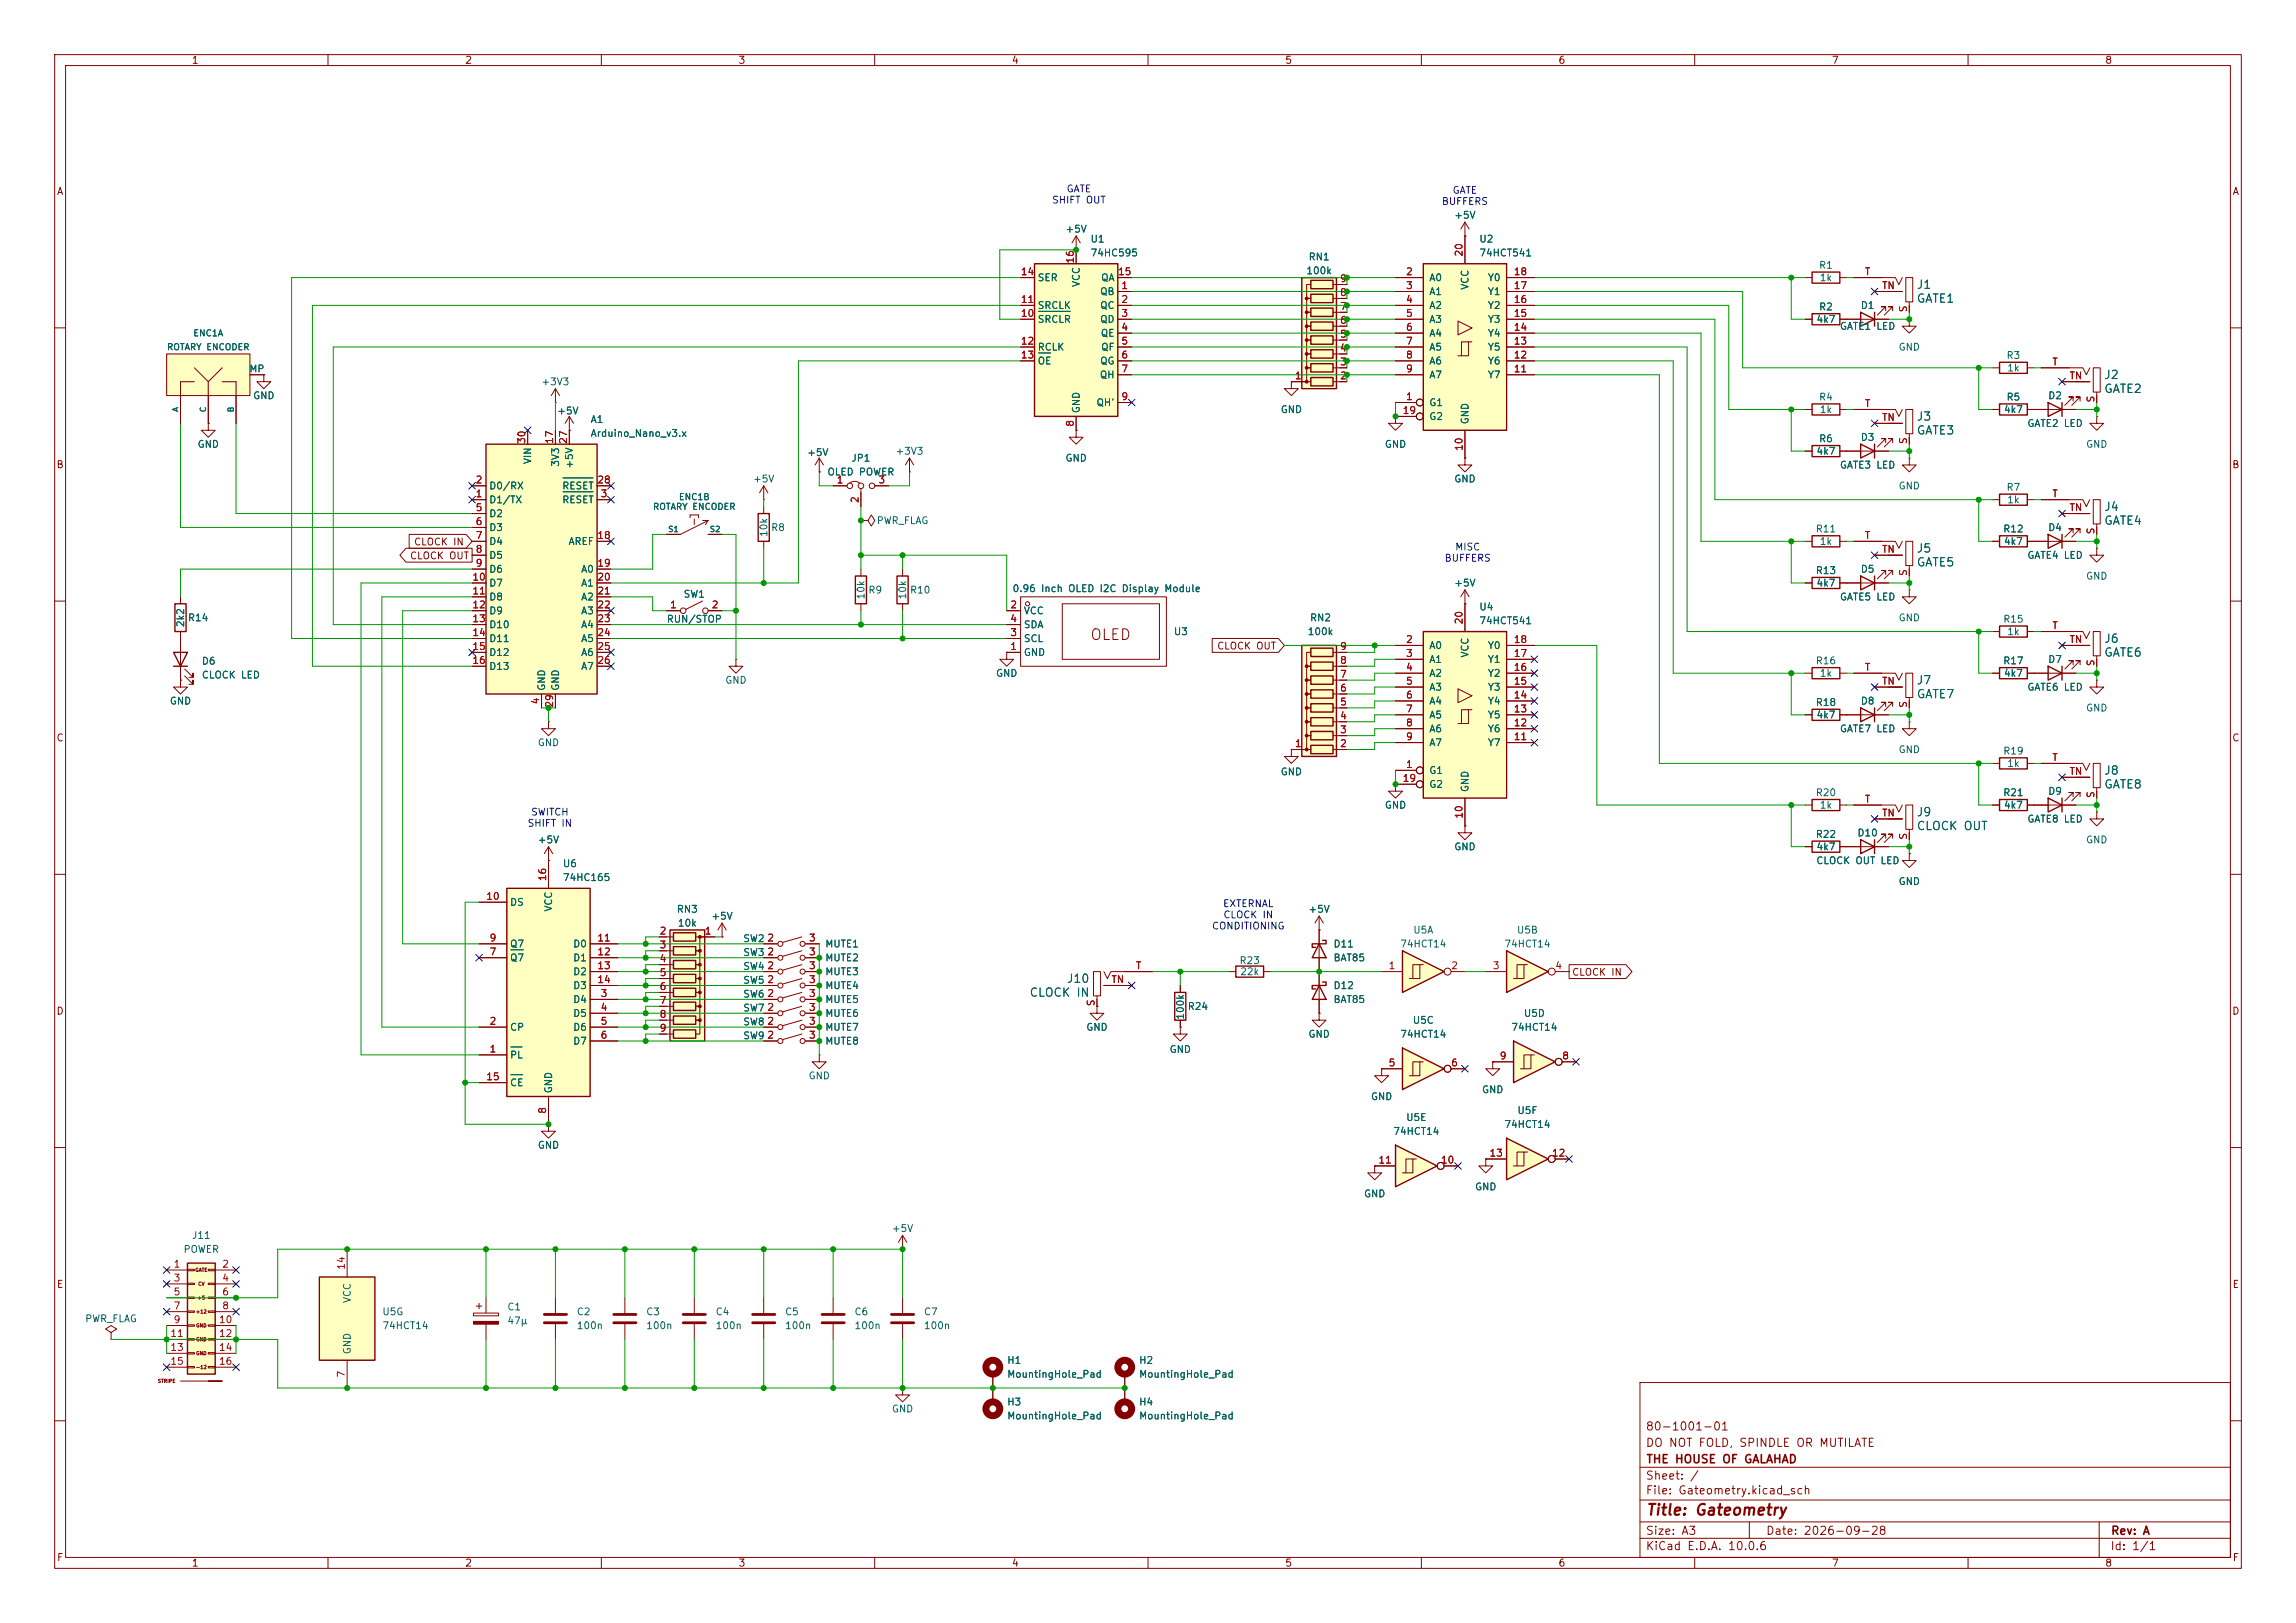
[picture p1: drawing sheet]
<svg xmlns="http://www.w3.org/2000/svg" width="420mm" height="297mm" viewBox="0 0 420 297" stroke-linecap="round" stroke-linejoin="round" font-family="sans-serif">
<defs><g id="words">
<g font-size="2" fill="#840000">
<text x="199.3" y="117.6">OLED</text>
<text x="301" y="277.8">Title: Gateometry</text>
</g>
<g font-size="1.5" fill="#006464">
<text x="350.5" y="53.2">J1</text>
<text x="350.5" y="55.8">GATE1</text>
<text x="384.8" y="69.7">J2</text>
<text x="350.5" y="77.4">J3</text>
<text x="384.8" y="72.3">GATE2</text>
<text x="350.5" y="79.9">GATE3</text>
<text x="384.8" y="93.9">J4</text>
<text x="350.5" y="101.5">J5</text>
<text x="384.8" y="96.4">GATE4</text>
<text x="350.5" y="104">GATE5</text>
<text x="384.8" y="118">J6</text>
<text x="350.5" y="125.6">J7</text>
<text x="384.8" y="120.5">GATE6</text>
<text x="350.5" y="128.2">GATE7</text>
<text x="384.8" y="142.1">J8</text>
<text x="350.5" y="149.7">J9</text>
<text x="384.8" y="144.7">GATE8</text>
<text x="350.5" y="152.3">CLOCK OUT</text>
<text x="188.2" y="182.8">CLOCK IN</text>
<text x="195" y="180.2">J10</text>
</g>
<g font-size="1.5" fill="#840000">
<text x="300.9" y="262.1">80-1001-01</text>
<text x="300.9" y="265.1">DO NOT FOLD, SPINDLE OR MUTILATE</text>
<text x="301" y="268.1">THE HOUSE OF GALAHAD</text>
<text x="300.9" y="273.8">File: Gateometry.kicad_sch</text>
<text x="300.9" y="271.1">Sheet: /</text>
<text x="300.9" y="281.2">Size: A3</text>
<text x="322.9" y="281.2">Date: 2026-09-28</text>
<text x="386" y="281.2">Rev: A</text>
<text x="300.9" y="284">KiCad E.D.A. 10.0.6</text>
<text x="385.9" y="284">Id: 1/1</text>
</g>
<g font-size="1.3" fill="#840000">
<text x="35" y="12">1</text>
<text x="85" y="12">2</text>
<text x="135" y="12">3</text>
<text x="185" y="12">4</text>
<text x="235" y="12">5</text>
<text x="285" y="12">6</text>
<text x="335" y="12">7</text>
<text x="385" y="12">8</text>
<text x="10.3" y="36">A</text>
<text x="408.3" y="36">A</text>
<text x="10.2" y="86">B</text>
<text x="408.2" y="86">B</text>
<text x="75.6" y="100.1">CLOCK IN</text>
<text x="74.9" y="102.7">CLOCK OUT</text>
<text x="222.5" y="119.2">CLOCK OUT</text>
<text x="10.2" y="136">C</text>
<text x="408.2" y="136">C</text>
<text x="287.5" y="178.9">CLOCK IN</text>
<text x="10.2" y="186">D</text>
<text x="408.2" y="186">D</text>
<text x="10.3" y="236">E</text>
<text x="408.3" y="236">E</text>
<text x="10.3" y="286">F</text>
<text x="35" y="287">1</text>
<text x="85" y="287">2</text>
<text x="135" y="287">3</text>
<text x="185" y="287">4</text>
<text x="235" y="287">5</text>
<text x="285" y="287">6</text>
<text x="335" y="287">7</text>
<text x="385" y="287">8</text>
<text x="408.3" y="286">F</text>
</g>
<g font-size="1.3" fill="#0000c2">
<text x="195" y="35.5">GATE</text>
<text x="265.6" y="35.8">GATE</text>
<text x="192.3" y="37.5">SHIFT OUT</text>
<text x="263.6" y="37.8">BUFFERS</text>
<text x="266.1" y="101">MISC</text>
<text x="264.1" y="103.1">BUFFERS</text>
<text x="97" y="149.6">SWITCH</text>
<text x="96.4" y="151.6">SHIFT IN</text>
<text x="223.6" y="166.3">EXTERNAL</text>
<text x="221.6" y="170.4">CONDITIONING</text>
<text x="223.7" y="168.4">CLOCK IN</text>
</g>
<g font-size="1.3" fill="#006464">
<text x="265.9" y="40.3">+5V</text>
<text x="194.8" y="42.9">+5V</text>
<text x="199.4" y="44.7">U1</text>
<text x="199.4" y="47.2">74HC595</text>
<text x="239.3" y="48">RN1</text>
<text x="270.5" y="44.7">U2</text>
<text x="270.5" y="47.2">74HCT541</text>
<text x="189.7" y="51.8">SER</text>
<text x="197.8" y="52.6" transform="rotate(-90 197.8 52.6)">VCC</text>
<text x="201.3" y="51.8">QA</text>
<text x="238.8" y="50.5">100k</text>
<text x="261.3" y="51.8">A0</text>
<text x="268.9" y="53.1" transform="rotate(-90 268.9 53.1)">VCC</text>
<text x="272" y="51.8">Y0</text>
<text x="332.6" y="49.5">R1</text>
<text x="332.8" y="51.8">1k</text>
<text x="189.7" y="59.4">SRCLR</text>
<text x="189.7" y="56.8">SRCLK</text>
<text x="201.1" y="54.3">QB</text>
<text x="201.1" y="56.8">QC</text>
<text x="201.1" y="59.4">QD</text>
<text x="261.3" y="54.3">A1</text>
<text x="261.3" y="56.8">A2</text>
<text x="261.3" y="59.4">A3</text>
<text x="272" y="59.4">Y3</text>
<text x="272" y="56.8">Y2</text>
<text x="272" y="54.3">Y1</text>
<text x="332.2" y="59.4">4k7</text>
<text x="332.6" y="57.1">R2</text>
<text x="340.3" y="56.8">D1</text>
<text x="189.7" y="64.5">RCLK</text>
<text x="201.3" y="61.9">QE</text>
<text x="201.3" y="64.5">QF</text>
<text x="261.3" y="61.9">A4</text>
<text x="261.3" y="64.5">A5</text>
<text x="272" y="64.5">Y5</text>
<text x="272" y="61.9">Y4</text>
<text x="336.5" y="60.7">GATE1 LED</text>
<text x="347.2" y="64.5">GND</text>
<text x="366.9" y="66">R3</text>
<text x="45.5" y="68.4">MP</text>
<text x="98.9" y="70.8">+3V3</text>
<text x="189.7" y="67">OE</text>
<text x="201.1" y="69.5">QH</text>
<text x="201.1" y="67">QG</text>
<text x="261.3" y="67">A6</text>
<text x="261.3" y="69.5">A7</text>
<text x="272" y="69.5">Y7</text>
<text x="272" y="67">Y6</text>
<text x="367.1" y="68.3">1k</text>
<text x="46.2" y="73.4">GND</text>
<text x="101.8" y="76.1">+5V</text>
<text x="107.9" y="77.7">A1</text>
<text x="197.8" y="75.7" transform="rotate(-90 197.8 75.7)">GND</text>
<text x="200.5" y="74.6">QH'</text>
<text x="234.2" y="75.9">GND</text>
<text x="261.3" y="74.6">G1</text>
<text x="261.3" y="77.2">G2</text>
<text x="268.9" y="77.8" transform="rotate(-90 268.9 77.8)">GND</text>
<text x="332.6" y="73.6">R4</text>
<text x="332.8" y="75.9">1k</text>
<text x="366.4" y="75.9">4k7</text>
<text x="366.9" y="73.6">R5</text>
<text x="374.6" y="73.4">D2</text>
<text x="36" y="82.2">GND</text>
<text x="107.9" y="80.2">Arduino_Nano_v3.x</text>
<text x="147.5" y="83.8">+5V</text>
<text x="163.7" y="83.5">+3V3</text>
<text x="253.2" y="82.2">GND</text>
<text x="332.2" y="83.5">4k7</text>
<text x="332.6" y="81.2">R6</text>
<text x="340.3" y="81">D3</text>
<text x="370.7" y="78.4">GATE2 LED</text>
<text x="381.5" y="82.2">GND</text>
<text x="89.4" y="89.9">D0/RX</text>
<text x="97.5" y="85" transform="rotate(-90 97.5 85)">VIN</text>
<text x="102.6" y="85.5" transform="rotate(-90 102.6 85.5)">3V3</text>
<text x="102.7" y="89.9">RESET</text>
<text x="105.1" y="85.9" transform="rotate(-90 105.1 85.9)">+5V</text>
<text x="137.6" y="88.6">+5V</text>
<text x="151.2" y="87.3">OLED POWER</text>
<text x="155.6" y="84.8">JP1</text>
<text x="194.8" y="84.8">GND</text>
<text x="265.9" y="88.6">GND</text>
<text x="336.5" y="86.1">GATE3 LED</text>
<text x="347.2" y="89.9">GND</text>
<text x="89.4" y="92.4">D1/TX</text>
<text x="89.4" y="94.9">D2</text>
<text x="102.7" y="92.4">RESET</text>
<text x="366.9" y="90.1">R7</text>
<text x="367.1" y="92.4">1k</text>
<text x="89.4" y="97.5">D3</text>
<text x="89.4" y="100">D4</text>
<text x="103.9" y="100">AREF</text>
<text x="140.7" y="98.4" transform="rotate(-90 140.7 98.4)">10k</text>
<text x="141" y="97.5">R8</text>
<text x="160.3" y="96.2">PWR_FLAG</text>
<text x="332" y="97.7">R11</text>
<text x="332.8" y="100">1k</text>
<text x="366.3" y="97.7">R12</text>
<text x="366.4" y="100">4k7</text>
<text x="374.6" y="97.5">D4</text>
<text x="89.4" y="102.6">D5</text>
<text x="89.4" y="105.1">D6</text>
<text x="89.4" y="107.6">D7</text>
<text x="106.2" y="105.1">A0</text>
<text x="106.2" y="107.6">A1</text>
<text x="265.9" y="107.6">+5V</text>
<text x="332" y="105.4">R13</text>
<text x="332.2" y="107.6">4k7</text>
<text x="340.3" y="105.1">D5</text>
<text x="370.7" y="102.6">GATE4 LED</text>
<text x="381.5" y="106.4">GND</text>
<text x="34.3" y="114">R14</text>
<text x="89.4" y="110.2">D8</text>
<text x="89.4" y="112.7">D9</text>
<text x="106.2" y="110.2">A2</text>
<text x="106.2" y="112.7">A3</text>
<text x="124.9" y="109.7">SW1</text>
<text x="158.4" y="109.8" transform="rotate(-90 158.4 109.8)">10k</text>
<text x="158.7" y="108.9">R9</text>
<text x="166.1" y="109.8" transform="rotate(-90 166.1 109.8)">10k</text>
<text x="166.4" y="108.9">R10</text>
<text x="185.1" y="108.7">0.96 Inch OLED I2C Display Module</text>
<text x="187.2" y="112.7">VCC</text>
<text x="239.5" y="114">RN2</text>
<text x="270.5" y="112">U4</text>
<text x="336.5" y="110.2">GATE5 LED</text>
<text x="347.2" y="114">GND</text>
<text x="34" y="114.9" transform="rotate(-90 34 114.9)">2k2</text>
<text x="89.4" y="115.3">D10</text>
<text x="89.4" y="117.8">D11</text>
<text x="106.2" y="115.3">A4</text>
<text x="106.2" y="117.8">A5</text>
<text x="121.9" y="114.2">RUN/STOP</text>
<text x="187.2" y="117.8">SCL</text>
<text x="187.2" y="115.3">SDA</text>
<text x="214.6" y="116.5">U3</text>
<text x="239.1" y="116.5">100k</text>
<text x="261.3" y="119.1">A0</text>
<text x="270.5" y="114.5">74HCT541</text>
<text x="272" y="119.1">Y0</text>
<text x="366.3" y="114.2">R15</text>
<text x="367.1" y="116.5">1k</text>
<text x="36.8" y="121.9">D6</text>
<text x="36.8" y="124.5">CLOCK LED</text>
<text x="89.4" y="120.3">D12</text>
<text x="89.4" y="122.9">D13</text>
<text x="106.2" y="120.3">A6</text>
<text x="106.2" y="122.9">A7</text>
<text x="132.6" y="125.4">GND</text>
<text x="182.1" y="124.2">GND</text>
<text x="187.2" y="120.3">GND</text>
<text x="261.3" y="121.6">A1</text>
<text x="261.3" y="124.2">A2</text>
<text x="268.9" y="120.4" transform="rotate(-90 268.9 120.4)">VCC</text>
<text x="272" y="124.2">Y2</text>
<text x="272" y="121.6">Y1</text>
<text x="332" y="121.9">R16</text>
<text x="332.8" y="124.2">1k</text>
<text x="366.3" y="121.9">R17</text>
<text x="366.4" y="124.2">4k7</text>
<text x="374.6" y="121.6">D7</text>
<text x="31" y="129.2">GND</text>
<text x="100" y="126.5" transform="rotate(-90 100 126.5)">GND</text>
<text x="102.6" y="126.5" transform="rotate(-90 102.6 126.5)">GND</text>
<text x="261.3" y="126.7">A3</text>
<text x="261.3" y="129.2">A4</text>
<text x="261.3" y="131.8">A5</text>
<text x="272" y="131.8">Y5</text>
<text x="272" y="129.2">Y4</text>
<text x="272" y="126.7">Y3</text>
<text x="332" y="129.5">R18</text>
<text x="332.2" y="131.8">4k7</text>
<text x="340.3" y="129.2">D8</text>
<text x="370.7" y="126.7">GATE6 LED</text>
<text x="381.5" y="130.5">GND</text>
<text x="98.3" y="136.9">GND</text>
<text x="261.3" y="134.3">A6</text>
<text x="261.3" y="136.9">A7</text>
<text x="272" y="136.9">Y7</text>
<text x="272" y="134.3">Y6</text>
<text x="336.5" y="134.3">GATE7 LED</text>
<text x="234.2" y="142.2">GND</text>
<text x="261.3" y="141.9">G1</text>
<text x="347.2" y="138.1">GND</text>
<text x="366.3" y="138.4">R19</text>
<text x="367.1" y="140.7">1k</text>
<text x="253.2" y="148.3">GND</text>
<text x="261.3" y="144.5">G2</text>
<text x="268.9" y="145.1" transform="rotate(-90 268.9 145.1)">GND</text>
<text x="332" y="146">R20</text>
<text x="332.8" y="148.3">1k</text>
<text x="366.3" y="146">R21</text>
<text x="366.4" y="148.3">4k7</text>
<text x="374.6" y="145.7">D9</text>
<text x="98.3" y="154.6">+5V</text>
<text x="265.9" y="155.9">GND</text>
<text x="332" y="153.6">R22</text>
<text x="332.2" y="155.9">4k7</text>
<text x="339.7" y="153.4">D10</text>
<text x="370.7" y="150.8">GATE8 LED</text>
<text x="381.5" y="154.6">GND</text>
<text x="102.9" y="159">U6</text>
<text x="102.9" y="161.5">74HC165</text>
<text x="332.1" y="158.4">CLOCK OUT LED</text>
<text x="93.2" y="166.1">DS</text>
<text x="101.3" y="166.9" transform="rotate(-90 101.3 166.9)">VCC</text>
<text x="123.7" y="167.3">RN3</text>
<text x="239.2" y="167.3">+5V</text>
<text x="347.2" y="162.3">GND</text>
<text x="93.2" y="173.7">Q7</text>
<text x="104.7" y="173.7">D0</text>
<text x="123.9" y="169.9">10k</text>
<text x="130" y="168.6">+5V</text>
<text x="135.8" y="172.7">SW2</text>
<text x="150.9" y="173.7">MUTE1</text>
<text x="243.8" y="173.7">D11</text>
<text x="256" y="173.7">74HCT14</text>
<text x="258.4" y="171.1">U5A</text>
<text x="275.1" y="173.7">74HCT14</text>
<text x="277.4" y="171.1">U5B</text>
<text x="93.2" y="176.2">Q7</text>
<text x="104.7" y="176.2">D1</text>
<text x="104.7" y="178.8">D2</text>
<text x="135.8" y="175.2">SW3</text>
<text x="135.8" y="177.8">SW4</text>
<text x="150.9" y="176.2">MUTE2</text>
<text x="150.9" y="178.8">MUTE3</text>
<text x="226.6" y="176.7">R23</text>
<text x="226.7" y="178.8">22k</text>
<text x="243.8" y="176.2">BAT85</text>
<text x="104.7" y="183.8">D4</text>
<text x="104.7" y="181.3">D3</text>
<text x="135.8" y="182.9">SW6</text>
<text x="135.8" y="180.3">SW5</text>
<text x="135.8" y="185.4">SW7</text>
<text x="150.9" y="183.8">MUTE5</text>
<text x="150.9" y="181.3">MUTE4</text>
<text x="217.2" y="185.1">R24</text>
<text x="243.8" y="181.3">D12</text>
<text x="243.8" y="183.8">BAT85</text>
<text x="93.2" y="188.9">CP</text>
<text x="104.7" y="186.4">D5</text>
<text x="104.7" y="188.9">D6</text>
<text x="104.7" y="191.5">D7</text>
<text x="135.8" y="190.5">SW9</text>
<text x="135.8" y="187.9">SW8</text>
<text x="150.9" y="191.5">MUTE8</text>
<text x="150.9" y="186.4">MUTE6</text>
<text x="150.9" y="188.9">MUTE7</text>
<text x="198.6" y="188.9">GND</text>
<text x="216.9" y="186.7" transform="rotate(-90 216.9 186.7)">100k</text>
<text x="239.2" y="190.2">GND</text>
<text x="256" y="190.2">74HCT14</text>
<text x="258.3" y="187.7">U5C</text>
<text x="276.3" y="188.9">74HCT14</text>
<text x="278.6" y="186.4">U5D</text>
<text x="93.2" y="194">PL</text>
<text x="147.8" y="197.8">GND</text>
<text x="213.8" y="193">GND</text>
<text x="93.2" y="199.1">CE</text>
<text x="101.3" y="200.2" transform="rotate(-90 101.3 200.2)">GND</text>
<text x="250.7" y="201.6">GND</text>
<text x="271" y="200.4">GND</text>
<text x="254.7" y="208">74HCT14</text>
<text x="257.1" y="205.4">U5E</text>
<text x="275.1" y="206.7">74HCT14</text>
<text x="277.5" y="204.2">U5F</text>
<text x="98.3" y="210.5">GND</text>
<text x="249.4" y="219.4">GND</text>
<text x="269.7" y="218.1">GND</text>
<text x="35" y="227">J11</text>
<text x="163" y="225.8">+5V</text>
<text x="33.5" y="229.6">POWER</text>
<text x="64.5" y="238.6" transform="rotate(-90 64.5 238.6)">VCC</text>
<text x="15.5" y="242.3">PWR_FLAG</text>
<text x="69.8" y="241">U5G</text>
<text x="69.8" y="243.5">74HCT14</text>
<text x="92.7" y="240.1">C1</text>
<text x="92.7" y="242.6">47µ</text>
<text x="105.4" y="241">C2</text>
<text x="105.4" y="243.5">100n</text>
<text x="118.1" y="241">C3</text>
<text x="118.1" y="243.5">100n</text>
<text x="130.8" y="241">C4</text>
<text x="130.8" y="243.5">100n</text>
<text x="143.5" y="241">C5</text>
<text x="143.5" y="243.5">100n</text>
<text x="156.2" y="241">C6</text>
<text x="156.2" y="243.5">100n</text>
<text x="168.9" y="241">C7</text>
<text x="168.9" y="243.5">100n</text>
<text x="64.5" y="247.9" transform="rotate(-90 64.5 247.9)">GND</text>
<text x="184.1" y="249.9">H1</text>
<text x="208.3" y="249.9">H2</text>
<text x="184.1" y="257.5">H3</text>
<text x="184.1" y="252.4">MountingHole_Pad</text>
<text x="208.3" y="252.4">MountingHole_Pad</text>
<text x="208.3" y="257.5">H4</text>
<text x="163" y="258.8">GND</text>
<text x="184.1" y="260">MountingHole_Pad</text>
<text x="208.3" y="260">MountingHole_Pad</text>
</g>
<g font-size="1.3" fill="#a90000">
<text x="267.8" y="47.1" transform="rotate(-90 267.8 47.1)">20</text>
<text x="186.6" y="50.7">14</text>
<text x="196.7" y="48.3" transform="rotate(-90 196.7 48.3)">16</text>
<text x="204.4" y="50.7">15</text>
<text x="205" y="53.2">1</text>
<text x="245" y="51.9">9</text>
<text x="257.1" y="50.7">2</text>
<text x="257.1" y="53.2">3</text>
<text x="276.8" y="53.2">17</text>
<text x="276.8" y="50.7">18</text>
<text x="341" y="50.7">T</text>
<text x="344.2" y="53.2">TN</text>
<text x="186.6" y="58.3">10</text>
<text x="186.6" y="55.7">11</text>
<text x="205" y="55.7">2</text>
<text x="205" y="58.3">3</text>
<text x="245" y="59.6">6</text>
<text x="245" y="57">7</text>
<text x="245" y="54.5">8</text>
<text x="257.1" y="55.7">4</text>
<text x="257.1" y="58.3">5</text>
<text x="276.8" y="58.3">15</text>
<text x="276.8" y="55.7">16</text>
<text x="349.1" y="57.2" transform="rotate(-90 349.1 57.2)">S</text>
<text x="186.6" y="63.4">12</text>
<text x="186.6" y="65.9">13</text>
<text x="205" y="60.8">4</text>
<text x="205" y="63.4">5</text>
<text x="205" y="65.9">6</text>
<text x="245" y="64.6">4</text>
<text x="245" y="62.1">5</text>
<text x="257.1" y="60.8">6</text>
<text x="257.1" y="63.4">7</text>
<text x="257.1" y="65.9">8</text>
<text x="276.8" y="65.9">12</text>
<text x="276.8" y="63.4">13</text>
<text x="276.8" y="60.8">14</text>
<text x="205" y="68.4">7</text>
<text x="236.8" y="69.7">1</text>
<text x="245" y="69.7">2</text>
<text x="245" y="67.2">3</text>
<text x="257.1" y="68.4">9</text>
<text x="276.8" y="68.4">11</text>
<text x="375.3" y="67.2">T</text>
<text x="378.5" y="69.7">TN</text>
<text x="205" y="73.5">9</text>
<text x="256.5" y="76.1">19</text>
<text x="257.1" y="73.5">1</text>
<text x="341" y="74.8">T</text>
<text x="344.2" y="77.3">TN</text>
<text x="383.4" y="73.8" transform="rotate(-90 383.4 73.8)">S</text>
<text x="96.4" y="81.3" transform="rotate(-90 96.4 81.3)">30</text>
<text x="101.5" y="81.3" transform="rotate(-90 101.5 81.3)">17</text>
<text x="104" y="81.3" transform="rotate(-90 104 81.3)">27</text>
<text x="196.7" y="78.2" transform="rotate(-90 196.7 78.2)">8</text>
<text x="267.8" y="82.6" transform="rotate(-90 267.8 82.6)">10</text>
<text x="349.1" y="81.4" transform="rotate(-90 349.1 81.4)">S</text>
<text x="86.9" y="88.8">2</text>
<text x="109.2" y="88.8">28</text>
<text x="152.9" y="88.8">1</text>
<text x="160.6" y="88.8">3</text>
<text x="86.9" y="91.3">1</text>
<text x="86.9" y="93.8">5</text>
<text x="109.8" y="91.3">3</text>
<text x="157.3" y="92.2" transform="rotate(-90 157.3 92.2)">2</text>
<text x="375.3" y="91.3">T</text>
<text x="378.5" y="93.8">TN</text>
<text x="86.9" y="96.4">6</text>
<text x="86.9" y="98.9">7</text>
<text x="86.9" y="101.5">8</text>
<text x="109.2" y="98.9">18</text>
<text x="341" y="98.9">T</text>
<text x="344.2" y="101.5">TN</text>
<text x="383.4" y="97.9" transform="rotate(-90 383.4 97.9)">S</text>
<text x="86.3" y="106.5">10</text>
<text x="86.9" y="104">9</text>
<text x="109.2" y="104">19</text>
<text x="109.2" y="106.5">20</text>
<text x="349.1" y="105.5" transform="rotate(-90 349.1 105.5)">S</text>
<text x="86.3" y="109.1">11</text>
<text x="86.3" y="111.6">12</text>
<text x="109.2" y="109.1">21</text>
<text x="109.2" y="111.6">22</text>
<text x="122.5" y="111.6">1</text>
<text x="130.1" y="111.6">2</text>
<text x="184.7" y="111.6">2</text>
<text x="86.3" y="114.2">13</text>
<text x="86.3" y="116.7">14</text>
<text x="86.3" y="119.2">15</text>
<text x="109.2" y="114.2">23</text>
<text x="109.2" y="116.7">24</text>
<text x="109.2" y="119.2">25</text>
<text x="184.7" y="119.2">1</text>
<text x="184.7" y="116.7">3</text>
<text x="184.7" y="114.2">4</text>
<text x="245" y="119.2">9</text>
<text x="257.1" y="118">2</text>
<text x="267.8" y="114.4" transform="rotate(-90 267.8 114.4)">20</text>
<text x="276.8" y="118">18</text>
<text x="375.3" y="115.4">T</text>
<text x="378.5" y="118">TN</text>
<text x="86.3" y="121.8">16</text>
<text x="109.2" y="121.8">26</text>
<text x="245" y="124.3">7</text>
<text x="245" y="121.8">8</text>
<text x="257.1" y="120.5">3</text>
<text x="257.1" y="123.1">4</text>
<text x="257.1" y="125.6">5</text>
<text x="276.8" y="125.6">15</text>
<text x="276.8" y="123.1">16</text>
<text x="276.8" y="120.5">17</text>
<text x="341" y="123.1">T</text>
<text x="344.2" y="125.6">TN</text>
<text x="383.4" y="122" transform="rotate(-90 383.4 122)">S</text>
<text x="98.9" y="129" transform="rotate(-90 98.9 129)">4</text>
<text x="101.5" y="129.6" transform="rotate(-90 101.5 129.6)">29</text>
<text x="245" y="131.9">4</text>
<text x="245" y="129.4">5</text>
<text x="245" y="126.9">6</text>
<text x="257.1" y="128.1">6</text>
<text x="257.1" y="130.7">7</text>
<text x="276.8" y="130.7">13</text>
<text x="276.8" y="128.1">14</text>
<text x="349.1" y="129.6" transform="rotate(-90 349.1 129.6)">S</text>
<text x="236.8" y="137">1</text>
<text x="245" y="137">2</text>
<text x="245" y="134.5">3</text>
<text x="257.1" y="133.2">8</text>
<text x="257.1" y="135.8">9</text>
<text x="276.8" y="135.8">11</text>
<text x="276.8" y="133.2">12</text>
<text x="256.5" y="143.4">19</text>
<text x="257.1" y="140.8">1</text>
<text x="375.3" y="139.6">T</text>
<text x="378.5" y="142.1">TN</text>
<text x="267.8" y="149.9" transform="rotate(-90 267.8 149.9)">10</text>
<text x="341" y="147.2">T</text>
<text x="344.2" y="149.7">TN</text>
<text x="383.4" y="146.1" transform="rotate(-90 383.4 146.1)">S</text>
<text x="349.1" y="153.8" transform="rotate(-90 349.1 153.8)">S</text>
<text x="100.2" y="161.4" transform="rotate(-90 100.2 161.4)">16</text>
<text x="88.8" y="165">10</text>
<text x="89.4" y="172.6">9</text>
<text x="109.2" y="172.6">11</text>
<text x="120.6" y="171.3">2</text>
<text x="120.6" y="173.9">3</text>
<text x="128.8" y="171.3">1</text>
<text x="140.2" y="172.6">2</text>
<text x="147.9" y="172.6">3</text>
<text x="89.4" y="175.1">7</text>
<text x="109.2" y="175.1">12</text>
<text x="109.2" y="177.7">13</text>
<text x="120.6" y="176.4">4</text>
<text x="120.6" y="178.9">5</text>
<text x="140.2" y="175.1">2</text>
<text x="140.2" y="177.7">2</text>
<text x="147.9" y="175.1">3</text>
<text x="147.9" y="177.7">3</text>
<text x="207.7" y="177.7">T</text>
<text x="253.9" y="177.7">1</text>
<text x="265.3" y="177.7">2</text>
<text x="273" y="177.7">3</text>
<text x="284.4" y="177.7">4</text>
<text x="109.2" y="180.2">14</text>
<text x="109.8" y="182.7">3</text>
<text x="109.8" y="185.3">4</text>
<text x="120.6" y="181.5">6</text>
<text x="120.6" y="184">7</text>
<text x="140.2" y="182.7">2</text>
<text x="140.2" y="180.2">2</text>
<text x="140.2" y="185.3">2</text>
<text x="147.9" y="182.7">3</text>
<text x="147.9" y="180.2">3</text>
<text x="147.9" y="185.3">3</text>
<text x="200.5" y="184.2" transform="rotate(-90 200.5 184.2)">S</text>
<text x="203.2" y="180.2">TN</text>
<text x="89.4" y="187.8">2</text>
<text x="109.8" y="187.8">5</text>
<text x="109.8" y="190.4">6</text>
<text x="120.6" y="186.6">8</text>
<text x="120.6" y="189.1">9</text>
<text x="140.2" y="190.4">2</text>
<text x="140.2" y="187.8">2</text>
<text x="147.9" y="190.4">3</text>
<text x="147.9" y="187.8">3</text>
<text x="88.8" y="198">15</text>
<text x="89.4" y="192.9">1</text>
<text x="253.9" y="195.4">5</text>
<text x="265.3" y="195.4">6</text>
<text x="274.2" y="194.2">9</text>
<text x="285.7" y="194.2">8</text>
<text x="100.2" y="203.9" transform="rotate(-90 100.2 203.9)">8</text>
<text x="252" y="213.2">11</text>
<text x="263.5" y="213.2">10</text>
<text x="272.3" y="212">13</text>
<text x="283.8" y="212">12</text>
<text x="31.7" y="232.3">1</text>
<text x="40.5" y="232.3">2</text>
<text x="63.4" y="232.5" transform="rotate(-90 63.4 232.5)">14</text>
<text x="31.7" y="234.8">3</text>
<text x="31.7" y="237.4">5</text>
<text x="31.7" y="239.9">7</text>
<text x="40.5" y="234.8">4</text>
<text x="40.5" y="237.4">6</text>
<text x="40.5" y="239.9">8</text>
<text x="31" y="245">11</text>
<text x="31.7" y="242.4">9</text>
<text x="39.9" y="242.4">10</text>
<text x="39.9" y="245">12</text>
<text x="31" y="247.5">13</text>
<text x="31" y="250.1">15</text>
<text x="39.9" y="247.5">14</text>
<text x="39.9" y="250.1">16</text>
<text x="63.4" y="252.2" transform="rotate(-90 63.4 252.2)">7</text>
</g>
<g font-size="1.1" fill="#006464">
<text x="30.4" y="64.4">ROTARY ENCODER</text>
<text x="35.3" y="61.8">ENC1A</text>
<text x="119.3" y="93.6">ROTARY ENCODER</text>
<text x="124.1" y="91.8">ENC1B</text>
</g>
<g font-size="1" fill="#006464">
<text x="32.8" y="75.5" transform="rotate(-90 32.8 75.5)">A</text>
<text x="37.9" y="75.5" transform="rotate(-90 37.9 75.5)">C</text>
<text x="43" y="75.5" transform="rotate(-90 43 75.5)">B</text>
<text x="122.1" y="97.6">S1</text>
<text x="129.7" y="97.6">S2</text>
</g>
<g font-size=".6" fill="#840000">
<text x="35.6" y="232.9">GATE</text>
<text x="36.1" y="238">+5</text>
<text x="36.2" y="235.4">CV</text>
<text x="35.8" y="240.5">+12</text>
<text x="35.8" y="243">GND</text>
<text x="35.8" y="245.6">GND</text>
<text x="35.8" y="250.7">-12</text>
<text x="35.8" y="248.1">GND</text>
<text x="28.8" y="253.2">STRIPE</text>
</g>
</g></defs>
<g fill="none" stroke="#840000" stroke-width=".18">
<path d="M10 10h400v277h-400zM12 12h396v273h-396zM60 10v2M110 10v2M160 10v2M210 10v2M260 10v2M310 10v2M360 10v2M10 60h2M196.8 78.7v1.3h1.3l-1.3 1.3-1.2-1.3h1.2M196.8 78.7h.1"/>
<path d="M408 60h2M149.9 86.4h.1M149.9 83.8l-.8 1.3M149.9 83.8l.7 1.3M149.9 83.8v2.6M337.8 82.6h7.6M344.9 81v-.7h-.7h.7l-1.5 1.5M346.2 81v-.7h-.8h.8l-1.5 1.5M10 110h2M408 110h2M10 160h2M408 160h2"/>
<path d="M10 210h2M408 210h2M300 253h108v32h-108zM10 260h2M300 278.5h108M300 274.5h108M300 268.5h108M320 278.5v3M384 278.5v6.5M408 260h2M60 285v2M110 285v2"/>
<path d="M160 285v2M210 285v2M260 285v2M300 281.5h108M310 285v2M360 285v2"/>
</g>
<path d="M340.4 81.3l2.5 1.3-2.5 1.2zM342.9 81.3v2.5" fill="none" stroke="#840000" stroke-width=".25"/>
<path d="M88.9 81.3h20.3v45.7h-20.3z" fill="#ffffc2"/>
<path d="M331.5 49.8h5v2h-5zM331.5 57.4h5v2h-5zM331.5 73.9h5v2h-5zM88.9 81.3h20.3v45.7h-20.3zM331.5 81.5h5v2.1h-5zM365.8 90.4h5v2.1h-5zM365.8 98h5v2.1h-5zM374.6 97.8l2.6 1.3-2.6 1.2zM377.2 97.8v2.5M365.8 146.3h5v2h-5zM374.6 146.1l2.6 1.2-2.6 1.3zM377.2 146.1v2.5" fill="none" stroke="#840000" stroke-width=".25"/>
<g fill="none" stroke="#840000" stroke-width=".18">
<path d="M330.2 50.8h1.3M330.2 58.4h1.3M336.5 50.8h1.3M336.5 58.4h1.3M96.5 78.7v2.6M101.6 78.7v2.6M104.1 78.7v2.6M236.2 69.9v1.2h1.3l-1.3 1.3-1.3-1.3h1.3M236.2 69.9h.1M330.2 74.9h1.3M336.5 74.9h1.3M339.1 74.9h7.6l.6 1.3 .7-1.3"/>
<path d="M342.9 77.5h5.1M348.6 74.9h1.3v4.5h-1.3zM349.2 79.4v1.9M86.4 91.4h2.5M86.4 88.9h2.5M86.4 94h2.5M86.4 96.5h2.5M86.4 99.1h2.5M109.2 91.4h2.6M109.2 88.9h2.6M109.2 99.1h2.6M330.2 82.6h1.3"/>
<path d="M336.5 82.6h1.3M364.5 91.4h1.3M364.5 99.1h1.3M370.8 91.4h1.3M370.8 99.1h8.9M373.4 91.4h7.6l.6 1.3 .7-1.3M377.2 94h5.1M379.2 97.5v-.7h-.7h.7l-1.5 1.5M380.5 97.5v-.7h-.8h.8l-1.5 1.5M382.9 91.4h1.3v4.5h-1.3zM383.5 95.9v1.9M86.4 101.6h2.5"/>
<path d="M86.4 104.1h2.5M86.4 106.7h2.5M86.4 109.2h2.5M86.4 111.8h2.5M86.4 114.3h2.5M86.4 116.8h2.5M86.4 119.4h2.5M109.2 104.1h2.6M109.2 106.7h2.6M109.2 109.2h2.6M109.2 111.8h2.6M109.2 114.3h2.6"/>
<path d="M109.2 116.8h2.6M109.2 119.4h2.6M184.1 111.8h2.6M184.1 114.3h2.6M184.1 116.8h2.6M184.1 119.4h2.6M186.7 109.2h26.7v12.7h-26.7zM194.3 110.5h17.8v10.2h-17.8zM86.4 121.9h2.5M99.1 127v2.5M101.6 127v2.5M109.2 121.9h2.6"/>
<path d="M364.5 147.3h1.3M370.8 147.3h8.9M379.2 145.8v-.8h-.7h.7l-1.5 1.6M380.5 145.8v-.8h-.8h.8l-1.5 1.6M383.5 148.6v1.3h1.3l-1.3 1.2-1.2-1.2h1.2M383.5 148.6h.1"/>
<circle cx="188" cy="110.5" r=".38"/>
</g>
<path d="M103 90h5.5M103 87.5h5.5" fill="none" stroke="#006464" stroke-width=".18"/>
<path d="M256.5 174l7.7 3.8-7.7 3.8z" fill="#ffffc2"/>
<g fill="none" stroke="#840000" stroke-width=".25">
<path d="M340.4 57.2l2.5 1.2-2.5 1.3zM342.9 57.2v2.5M138.7 94h2v5.1h-2zM331.5 98h5v2.1h-5zM164.1 105.4h2v5.1h-2zM331.5 105.7h5v2h-5zM340.4 105.4l2.5 1.3-2.5 1.3zM342.9 105.4v2.6M331.5 122.2h5v2h-5zM365.8 138.7h5v2h-5zM365.8 122.2h5v2h-5zM331.5 153.9h5v2.1h-5z"/>
<path d="M340.4 153.7l2.5 1.2-2.5 1.3zM342.9 153.7v2.5M256.5 174l7.7 3.8-7.7 3.8zM214.9 181.6h2v5.1h-2z"/>
</g>
<g fill="none" stroke="#840000" stroke-width=".18">
<path d="M337.8 58.4h7.6M339.1 50.8h7.6l.6 1.3 .7-1.3M342.9 53.3h5.1M344.9 56.9v-.8h-.7h.7l-1.5 1.6M346.2 56.9v-.8h-.8h.8l-1.5 1.6M348.6 50.8h1.3v4.4h-1.3zM349.2 58.4v1.3h1.3l-1.3 1.3-1.2-1.3h1.2M349.2 58.4h.1M349.2 55.2v2M126.2 94.7v-.5h1.6v.5M127 95v1M128.5 95.3h1"/>
<path d="M129.5 95.3l-5 2.5h-2.6M129.5 95.3l-.5 .7M129.5 97.8h2.6M139.7 91.4h.1M139.7 88.9v2.5M139.7 92.7v1.3M139.7 99.1v1.2M139.7 88.9l-.8 1.3M139.7 88.9l.8 1.3M152.4 88.9h2.5M155.4 88.4a1.44 1.44 0 0 1 1.8 0M157.5 95.3h1.2l.7-1.1 .6 1.1-.6 1-.7-1"/>
<path d="M157.5 95.3h.1M157.5 89.4v3.3M160 88.9h2.6M166.4 86.4h.1M166.4 83.8l-.8 1.3M166.4 83.8l.7 1.3M166.4 83.8v2.6M330.2 99.1h1.3M336.5 99.1h1.3M339.1 99.1h7.6l.6 1.2 .7-1.2M348.6 99.1h1.3v4.4h-1.3zM121.9 111.8h2.6"/>
<path d="M128.5 110l-3 1.5M129.5 111.8h2.6M165.1 104.1v1.3M165.1 110.5v1.3M184.1 119.4v1.3h1.3l-1.3 1.2-1.2-1.2h1.2M184.1 119.4h.1M330.2 106.7h1.3M336.5 106.7h8.9M342.9 101.6h5.1M344.9 105.2v-.8h-.7h.7l-1.5 1.5M346.2 105.2v-.8h-.8h.8l-1.5 1.5M349.2 108v1.2h1.3l-1.3 1.3-1.2-1.3h1.2"/>
<path d="M349.2 108h.1M349.2 103.5v1.9M100.3 132.1v1.3h1.3l-1.3 1.2-1.2-1.2h1.2M100.3 132.1h.1M330.2 123.2h1.3M336.5 123.2h1.3M339.1 123.2h7.6l.6 1.3 .7-1.3M342.9 125.7h5.1M348.6 123.2h1.3v4.4h-1.3zM349.2 127.6v1.9M364.5 123.2h1.3M364.5 139.7h1.3"/>
<path d="M370.8 123.2h1.3M370.8 139.7h1.3M100.3 157.5h.1M100.3 154.9l-.7 1.3M100.3 154.9l.8 1.3M100.3 154.9v2.6M330.2 154.9h1.3M336.5 154.9h8.9M344.9 153.4v-.7h-.7h.7l-1.5 1.5M346.2 153.4v-.7h-.8h.8l-1.5 1.5M349.2 156.2v1.3h1.3l-1.3 1.3-1.2-1.3h1.2M349.2 156.2h.1"/>
<path d="M252.7 177.8h3.8M259.7 176.5h-1.3v2.6M260.3 176.5h-.6v2.6h-1.9M265.4 177.8h2.6M200.7 184.2v1.2h1.2l-1.2 1.3-1.3-1.3h1.3M200.7 184.2h.1M215.9 180.3v1.3M215.9 186.7v1.3M273 194.3v1.3h1.3l-1.3 1.3-1.2-1.3h1.2M273 194.3h.1M100.3 205.7v1.3h1.3l-1.3 1.3-1.2-1.3h1.2M100.3 205.7h.1"/>
<circle cx="155.4" cy="88.9" r=".51"/>
<circle cx="157.5" cy="88.9" r=".51"/>
<circle cx="159.5" cy="88.9" r=".51"/>
<circle cx="125" cy="111.8" r=".51"/>
<circle cx="129" cy="111.8" r=".51"/>
<circle cx="264.8" cy="177.8" r=".63"/>
</g>
<path d="M275.6 208.3l7.6 3.8-7.6 3.8z" fill="#ffffc2"/>
<path d="M275.6 208.3l7.6 3.8-7.6 3.8z" fill="none" stroke="#840000" stroke-width=".25"/>
<g fill="none" stroke="#840000" stroke-width=".18">
<path d="M271.8 212.1v1.3h1.2l-1.2 1.2-1.3-1.2h1.3M271.8 212.1h.1M271.8 212.1h3.8M278.8 210.8h-1.3v2.6M279.4 210.8h-.6v2.6h-1.9M284.5 212.1h2.5"/>
<circle cx="283.8" cy="212.1" r=".63"/>
</g>
<path d="M276.9 190.5l7.6 3.8-7.6 3.8z" fill="#ffffc2"/>
<path d="M276.9 190.5l7.6 3.8-7.6 3.8z" fill="none" stroke="#840000" stroke-width=".25"/>
<g fill="none" stroke="#840000" stroke-width=".18">
<path d="M236.2 137.2v1.2h1.3l-1.3 1.3-1.3-1.3h1.3M236.2 137.2h.1M268 151.1v1.3h1.2l-1.2 1.3-1.3-1.3h1.3M268 151.1h.1M241.3 170.2h.1M241.3 167.6l-.8 1.3M241.3 167.6l.8 1.3M241.3 167.6v2.6M215.9 188v1.2h1.3l-1.3 1.3-1.3-1.3h1.3M215.9 188h.1M252.7 195.6v1.3h1.3l-1.3 1.2-1.2-1.2h1.2M252.7 195.6h.1"/>
<path d="M273 194.3h3.9M280 193h-1.2v2.6M280.7 193h-.7v2.6h-1.9M285.7 194.3h2.6M251.5 213.4v1.2h1.2l-1.2 1.3-1.3-1.3h1.3M251.5 213.4h.1"/>
<circle cx="285.1" cy="194.3" r=".63"/>
</g>
<path d="M255.3 209.6l7.6 3.8-7.6 3.8z" fill="#ffffc2"/>
<path d="M255.3 209.6l7.6 3.8-7.6 3.8z" fill="none" stroke="#840000" stroke-width=".25"/>
<g fill="none" stroke="#840000" stroke-width=".18">
<path d="M251.5 213.4h3.8M258.4 212.1h-1.2v2.5M259.1 212.1h-.7v2.5h-1.9M264.2 213.4h2.5"/>
<circle cx="263.5" cy="213.4" r=".63"/>
</g>
<path d="M256.5 191.8l7.7 3.8-7.7 3.8z" fill="#ffffc2"/>
<path d="M365.8 66.3h5v2h-5zM365.8 73.9h5v2h-5zM365.8 114.6h5v2h-5zM340.4 129.5l2.5 1.3-2.5 1.3zM342.9 129.5v2.6M256.5 191.8l7.7 3.8-7.7 3.8z" fill="none" stroke="#840000" stroke-width=".25"/>
<g fill="none" stroke="#840000" stroke-width=".18">
<path d="M364.5 67.3h1.3M364.5 74.9h1.3M370.8 67.3h1.3M370.8 74.9h1.3M364.5 115.6h1.3M370.8 115.6h1.3M337.8 130.8h7.6M344.9 129.3v-.8h-.7h.7l-1.5 1.5M346.2 129.3v-.8h-.8h.8l-1.5 1.5M200 177.8h1.3v4.4h-1.3zM201.9 177.8l.7 1.3 .6-1.3h7.6M200.7 182.2v2"/>
<path d="M201.9 180.3h5.1M252.7 195.6h3.8M259.7 194.3h-1.3v2.6M260.3 194.3h-.6v2.6h-1.9M265.4 195.6h2.6"/>
<circle cx="264.8" cy="195.6" r=".63"/>
</g>
<path d="M92.7 162.6h15.2v38.1h-15.2z" fill="#ffffc2"/>
<path d="M374.6 73.7l2.6 1.2-2.6 1.3zM377.2 73.7v2.5M156.5 105.4h2v5.1h-2zM331.5 129.8h5v2h-5zM331.5 146.3h5v2h-5zM92.7 162.6h15.2v38.1h-15.2zM226.1 176.8h5v2h-5zM241.3 172.7l1.3 2.6h-2.6zM241.9 172.1h.7v.6h-2.6v.7h.7M241.9 179.7h.7v.6h-2.6v.7h.7M241.3 180.3l1.3 2.6h-2.6z" fill="none" stroke="#840000" stroke-width=".25"/>
<g fill="none" stroke="#840000" stroke-width=".18">
<path d="M372.1 74.9h7.6M373.4 67.3h7.6l.6 1.3 .7-1.3M377.2 69.9h5.1M379.2 73.4v-.8h-.7h.7l-1.5 1.6M380.5 73.4v-.8h-.8h.8l-1.5 1.6M382.9 67.3h1.3v4.5h-1.3zM383.5 76.2v1.3h1.3l-1.3 1.2-1.2-1.2h1.2M383.5 76.2h.1M383.5 71.8v1.9M349.2 83.8v1.3h1.3l-1.3 1.3-1.2-1.3h1.2M349.2 83.8h.1M157.5 104.1v1.3"/>
<path d="M157.5 110.5v1.3M383.5 100.3v1.3h1.3l-1.3 1.3-1.2-1.3h1.2M383.5 100.3h.1M330.2 130.8h1.3M336.5 130.8h1.3M349.2 132.1v1.3h1.3l-1.3 1.2-1.2-1.2h1.2M349.2 132.1h.1M100.3 157.5v5.1M330.2 147.3h1.3M336.5 147.3h1.3M339.1 147.3h7.6l.6 1.3 .7-1.3M342.9 149.9h5.1"/>
<path d="M348.6 147.3h1.3v4.5h-1.3zM349.2 151.8v1.9M87.6 175.3h5.1M87.6 172.7h5.1M87.6 165.1h5.1M107.9 175.3h5.1M107.9 172.7h5.1M107.9 177.8h5.1M224.8 177.8h1.3M231.1 177.8h1.3M241.3 170.2v15.2M87.6 193h5.1"/>
<path d="M87.6 188h5.1M87.6 198.1h5.1M107.9 188h5.1M107.9 182.9h5.1M107.9 185.4h5.1M107.9 190.5h5.1M107.9 180.3h5.1M241.3 185.4v1.3h1.3l-1.3 1.3-1.3-1.3h1.3M241.3 185.4h.1M100.3 200.7v5"/>
</g>
<path d="M93.4 173.8h2.3M93.4 191.6h2.1M93.4 196.7h2.2" fill="none" stroke="#006464" stroke-width=".18"/>
<path d="M275.6 174l7.6 3.8-7.6 3.8z" fill="#ffffc2"/>
<path d="M275.6 174l7.6 3.8-7.6 3.8z" fill="none" stroke="#840000" stroke-width=".25"/>
<g fill="none" stroke="#840000" stroke-width=".18">
<path d="M271.8 177.8h3.8M278.8 176.5h-1.3v2.6M279.4 176.5h-.6v2.6h-1.9M284.5 177.8h2.5M165.1 228.6h.1M165.1 226.1l-.8 1.2M165.1 226.1l.8 1.2M165.1 226.1v2.5"/>
<circle cx="283.8" cy="177.8" r=".63"/>
</g>
<path d="M122.6 170.2h6.3v20.3h-6.3z" fill="#ffffc2"/>
<path d="M122.6 170.2h6.3v20.3h-6.3zM123.2 170.7h4.1v1.5h-4.1zM123.2 173.2h4.1v1.6h-4.1zM123.2 175.8h4.1v1.5h-4.1zM123.2 178.3h4.1v1.5h-4.1zM123.2 180.8h4.1v1.6h-4.1zM123.2 183.4h4.1v1.5h-4.1zM123.2 185.9h4.1v1.6h-4.1zM123.2 188.5h4.1v1.5h-4.1z" fill="none" stroke="#840000" stroke-width=".25"/>
<g fill="#840000" stroke="#840000" stroke-width=".18">
<circle cx="128" cy="171.4" r=".25"/>
<circle cx="128" cy="174" r=".25"/>
<circle cx="128" cy="176.5" r=".25"/>
<circle cx="128" cy="179.1" r=".25"/>
<circle cx="128" cy="181.6" r=".25"/>
<circle cx="128" cy="184.1" r=".25"/>
<circle cx="128" cy="186.7" r=".25"/>
</g>
<g fill="none" stroke="#840000" stroke-width=".18">
<path d="M255.3 76.2v1.3h1.2l-1.2 1.2-1.3-1.2h1.3M255.3 76.2h.1M134.6 120.7v1.2h1.3l-1.3 1.3-1.3-1.3h1.3M134.6 120.7h.1M120.6 171.5h2.6M120.6 174h2.6M120.6 176.5h2.6M120.6 179.1h2.6M127.3 171.5h.7v2.5h-.7h.7v2.5h-.7h.7v2.6h-.7h.7v2.5h-.7h.7v2.6h-.7h.7v2.5h-.7h.7v2.5h-.7M128.3 171.5h2.5M120.6 181.6h2.6M120.6 184.2h2.6"/>
<path d="M120.6 186.7h2.6M120.6 189.2h2.6M114.3 237.5v2.8M127 237.5v2.8M139.7 237.5v2.8M114.3 242.3v2.8M127 242.3v2.8M139.7 242.3v2.8"/>
</g>
<path d="M112.3 240.5h4M112.3 242.1h4M125 240.5h4M125 242.1h4M137.7 240.5h4M137.7 242.1h4" fill="none" stroke="#840000" stroke-width=".51"/>
<path d="M238.1 50.8h6.4v20.3h-6.4z" fill="#ffffc2"/>
<path d="M238.1 50.8h6.4v20.3h-6.4zM239.8 58.9h4v1.6h-4zM239.8 56.4h4v1.5h-4zM239.8 53.8h4v1.6h-4zM239.8 51.3h4v1.5h-4zM239.8 69.1h4v1.5h-4zM239.8 66.5h4v1.6h-4zM239.8 64h4v1.5h-4zM239.8 61.5h4v1.5h-4z" fill="none" stroke="#840000" stroke-width=".25"/>
<g fill="#840000" stroke="#840000" stroke-width=".18">
<circle cx="239" cy="69.8" r=".25"/>
<circle cx="239" cy="67.3" r=".25"/>
<circle cx="239" cy="64.8" r=".25"/>
<circle cx="239" cy="62.2" r=".25"/>
<circle cx="239" cy="59.7" r=".25"/>
<circle cx="239" cy="57.1" r=".25"/>
<circle cx="239" cy="54.6" r=".25"/>
</g>
<path d="M239.8 52.1h-.8v2.5h.8h-.8v2.6h.8h-.8v2.5h.8h-.8v2.5h.8h-.8v2.6h.8h-.8v2.5h.8h-.8v2.6h.8M243.8 59.7h2.6M243.8 57.2h2.6M243.8 54.6h2.6M243.8 52.1h2.6M236.2 69.9h2.6M243.8 69.9h2.6M243.8 67.3h2.6M243.8 64.8h2.6M243.8 62.2h2.6" fill="none" stroke="#840000" stroke-width=".18"/>
<path d="M58.4 233.7h10.2v15.2h-10.2z" fill="#ffffc2"/>
<path d="M58.4 233.7h10.2v15.2h-10.2z" fill="none" stroke="#840000" stroke-width=".25"/>
<g fill="none" stroke="#840000" stroke-width=".18">
<path d="M268 110.5h.1M268 108l-.8 1.2M268 108l.7 1.2M268 108v2.5M132.1 171.5h.1M132.1 168.9l-.8 1.3M132.1 168.9l.7 1.3M132.1 168.9v2.6M139.7 172.7h2.5M139.7 175.3h2.5M139.7 177.8h2.5M146.7 171.5l-3.6 1"/>
<path d="M146.7 174l-3.6 1M146.7 176.5l-3.6 1M146.7 179.1l-3.6 1M147.3 172.7h2.6M147.3 175.3h2.6M147.3 177.8h2.6M139.7 182.9h2.5M139.7 180.3h2.5M139.7 190.5h2.5M139.7 185.4h2.5M139.7 188h2.5M146.7 181.6l-3.6 1"/>
<path d="M146.7 189.2l-3.6 1M146.7 184.2l-3.6 1M146.7 186.7l-3.6 1M147.3 182.9h2.6M147.3 180.3h2.6M147.3 190.5h2.6M147.3 185.4h2.6M147.3 188h2.6M149.9 193v1.3h1.2l-1.2 1.3-1.3-1.3h1.3M149.9 193h.1M63.5 228.6v5.1M165.1 237.5v2.8"/>
<path d="M63.5 248.9v5.1M165.1 254v1.3h1.3l-1.3 1.2-1.3-1.2h1.3M165.1 254h.1M165.1 242.3v2.8M181.6 251.5v5M205.7 251.5v5"/>
<circle cx="142.7" cy="177.8" r=".46"/>
<circle cx="142.7" cy="172.7" r=".46"/>
<circle cx="142.7" cy="175.3" r=".46"/>
<circle cx="146.8" cy="175.3" r=".46"/>
<circle cx="146.8" cy="172.7" r=".46"/>
<circle cx="146.8" cy="177.8" r=".46"/>
<circle cx="142.7" cy="185.4" r=".46"/>
<circle cx="142.7" cy="190.5" r=".46"/>
<circle cx="142.7" cy="188" r=".46"/>
<circle cx="142.7" cy="182.9" r=".46"/>
<circle cx="142.7" cy="180.3" r=".46"/>
<circle cx="146.8" cy="180.3" r=".46"/>
<circle cx="146.8" cy="185.4" r=".46"/>
<circle cx="146.8" cy="182.9" r=".46"/>
<circle cx="146.8" cy="190.5" r=".46"/>
<circle cx="146.8" cy="188" r=".46"/>
</g>
<path d="M163.1 240.5h4M163.1 242.1h4" fill="none" stroke="#840000" stroke-width=".51"/>
<g fill="none" stroke="#840000" stroke-width="1.3">
<circle cx="181.6" cy="250.2" r="1.27"/>
<circle cx="181.6" cy="257.8" r="1.27"/>
<circle cx="205.7" cy="257.8" r="1.27"/>
<circle cx="205.7" cy="250.2" r="1.27"/>
</g>
<path d="M260.3 48.3h15.3v30.4h-15.3z" fill="#ffffc2"/>
<g fill="none" stroke="#840000" stroke-width=".18">
<path d="M255.3 50.8h5M255.3 53.3h5M255.3 55.9h5M255.3 58.4h5M266.7 58.8l2.5 1.2-2.5 1.3zM268 43.2v5.1M275.6 50.8h5.1M275.6 53.3h5.1M275.6 55.9h5.1M275.6 58.4h5.1M255.3 73.7h3.8M255.3 61h5"/>
<path d="M255.3 63.5h5M255.3 66h5M255.3 68.6h5M255.3 76.2h3.8M268 78.7v5.1M268.6 62.6h-1.3v2.5M269.2 62.6h-.6v2.5h-1.9M275.6 61h5.1M275.6 63.5h5.1M275.6 66h5.1M275.6 68.6h5.1M268 83.8v1.3h1.2l-1.2 1.3-1.3-1.3h1.3"/>
<path d="M268 83.8h.1M20.3 243.8l1-.6-1-.6-1 .6 1 .6v1.3M20.3 245.1h.1"/>
<circle cx="259.7" cy="76.2" r=".63"/>
<circle cx="259.7" cy="73.7" r=".63"/>
</g>
<path d="M260.3 48.3h15.3v30.4h-15.3z" fill="none" stroke="#840000" stroke-width=".25"/>
<path d="M238.1 118.1h6.4v20.3h-6.4z" fill="#ffffc2"/>
<path d="M238.1 118.1h6.4v20.3h-6.4zM239.8 118.6h4v1.5h-4zM239.8 136.4h4v1.5h-4zM239.8 133.9h4v1.5h-4zM239.8 131.3h4v1.5h-4zM239.8 128.8h4v1.5h-4zM239.8 126.2h4v1.6h-4zM239.8 123.7h4v1.5h-4zM239.8 121.2h4v1.5h-4z" fill="none" stroke="#840000" stroke-width=".25"/>
<g fill="#840000" stroke="#840000" stroke-width=".18">
<circle cx="239" cy="137.2" r=".25"/>
<circle cx="239" cy="134.6" r=".25"/>
<circle cx="239" cy="132.1" r=".25"/>
<circle cx="239" cy="129.5" r=".25"/>
<circle cx="239" cy="127" r=".25"/>
<circle cx="239" cy="124.5" r=".25"/>
<circle cx="239" cy="121.9" r=".25"/>
</g>
<path d="M239.8 119.4h-.8v2.5h.8h-.8v2.6h.8h-.8v2.5h.8h-.8v2.5h.8h-.8v2.6h.8h-.8v2.5h.8h-.8v2.6h.8M243.8 119.4h2.6M236.2 137.2h2.6M243.8 137.2h2.6M243.8 134.6h2.6M243.8 132.1h2.6M243.8 129.5h2.6M243.8 127h2.6M243.8 124.5h2.6M243.8 121.9h2.6" fill="none" stroke="#840000" stroke-width=".18"/>
<path d="M34.3 231.1h5.1v20.4h-5.1z" fill="#ffffc2"/>
<g fill="none" stroke="#840000" stroke-width=".18">
<path d="M30.5 232.4h3.8M30.5 234.9h3.8M30.5 237.5h3.8M34.3 232.3h1.3v.2h-1.3zM34.3 234.8h1.3v.3h-1.3zM34.3 237.4h1.3v.2h-1.3zM34.3 239.9h1.3v.3h-1.3zM38.1 232.3h1.3v.2h-1.3zM38.1 234.8h1.3v.3h-1.3zM38.1 237.4h1.3v.2h-1.3zM38.1 239.9h1.3v.3h-1.3zM39.4 232.4h3.8"/>
<path d="M39.4 234.9h3.8M39.4 237.5h3.8M30.5 240h3.8M30.5 242.6h3.8M30.5 245.1h3.8M30.5 247.6h3.8M30.5 250.2h3.8M33 252.7h7.6h-2.5M34.3 242.4h1.3v.3h-1.3zM34.3 245h1.3v.2h-1.3zM34.3 247.5h1.3v.3h-1.3zM34.3 250.1h1.3v.2h-1.3z"/>
<path d="M38.1 242.4h1.3v.3h-1.3zM38.1 245h1.3v.2h-1.3zM38.1 247.5h1.3v.3h-1.3zM38.1 250.1h1.3v.2h-1.3zM39.4 240h3.8M39.4 242.6h3.8M39.4 245.1h3.8M39.4 247.6h3.8M39.4 250.2h3.8"/>
</g>
<path d="M34.3 231.1h5.1v20.4h-5.1z" fill="none" stroke="#840000" stroke-width=".25"/>
<path d="M260.3 115.6h15.3v30.5h-15.3z" fill="#ffffc2"/>
<g fill="none" stroke="#840000" stroke-width=".18">
<path d="M196.8 45.7h.1M196.8 43.2l-.7 1.3M196.8 43.2l.8 1.3M196.8 43.2v2.5M268 43.2h.1M268 40.6v2.6M268 40.6l-.8 1.3M268 40.6l.7 1.3M38.1 77.5v1.2h1.3l-1.3 1.3-1.3-1.3h1.3M38.1 77.5h.1M48.3 68.6v1.3h1.2l-1.2 1.2-1.3-1.2h1.3M48.3 68.6h.1"/>
<path d="M255.3 118.1h5M268 110.5v5.1M275.6 118.1h5.1M255.3 120.7h5M255.3 123.2h5M255.3 125.7h5M255.3 128.3h5M255.3 130.8h5M255.3 133.4h5M255.3 135.9h5M266.7 126.1l2.5 1.2-2.5 1.3zM268.6 129.9h-1.3v2.5"/>
<path d="M269.2 129.9h-.6v2.5h-1.9M275.6 120.7h5.1M275.6 123.2h5.1M275.6 125.7h5.1M275.6 128.3h5.1M275.6 130.8h5.1M275.6 133.4h5.1M275.6 135.9h5.1M255.3 143.5v1.3h1.2l-1.2 1.3-1.3-1.3h1.3M255.3 143.5h.1M255.3 141h3.8M255.3 143.5h3.8"/>
<path d="M268 146.1v5M101.6 237.5v2.8M152.4 237.5v2.8M101.6 242.3v2.8M152.4 242.3v2.8"/>
<circle cx="259.7" cy="143.5" r=".63"/>
<circle cx="259.7" cy="141" r=".63"/>
</g>
<path d="M260.3 115.6h15.3v30.5h-15.3z" fill="none" stroke="#840000" stroke-width=".25"/>
<path d="M99.6 240.5h4M99.6 242.1h4M150.4 240.5h4M150.4 242.1h4" fill="none" stroke="#840000" stroke-width=".51"/>
<path d="M189.2 48.3h15.3v27.9h-15.3z" fill="#ffffc2"/>
<path d="M189.2 48.3h15.3v27.9h-15.3zM31.7 119.4h2.6l-1.3 2.5zM32 110.5h2v5.1h-2zM31.7 121.9h2.6M374.6 121.9l2.6 1.3-2.6 1.3zM377.2 121.9v2.6" fill="none" stroke="#840000" stroke-width=".25"/>
<g fill="none" stroke="#840000" stroke-width=".18">
<path d="M186.7 55.9h2.5M186.7 58.4h2.5M186.7 50.8h2.5M196.8 45.7v2.6M204.5 53.3h2.5M204.5 55.9h2.5M204.5 58.4h2.5M204.5 50.8h2.5M101.6 73.7h.1M101.6 71.1l-.8 1.3M101.6 71.1l.8 1.3M101.6 71.1v2.6"/>
<path d="M104.1 78.7h.1M104.1 76.2l-.7 1.3M104.1 76.2l.8 1.3M104.1 76.2v2.5M186.7 63.5h2.5M186.7 66h2.5M196.8 76.2v2.5M204.5 61h2.5M204.5 63.5h2.5M204.5 66h2.5M204.5 68.6h2.5M204.5 73.7h2.5"/>
<path d="M33 109.2v1.3M33 115.6v8.9M373.4 115.6h7.6l.6 1.2 .7-1.2M377.2 118.1h5.1M382.9 115.6h1.3v4.4h-1.3zM33 124.5v1.2h1.3l-1.3 1.3-1.3-1.3h1.3M33 124.5h.1M33.8 123.7l1.5 1.5v-.7v.7h-.8M33.8 122.4l1.5 1.6v-.8v.8h-.8M372.1 123.2h7.6M373.4 139.7h7.6l.6 1.3 .7-1.3M379.2 121.7v-.8h-.7h.7l-1.5 1.5"/>
<path d="M380.5 121.7v-.8h-.8h.8l-1.5 1.5M382.9 139.7h1.3v4.4h-1.3zM383.5 124.5v1.2h1.3l-1.3 1.3-1.2-1.3h1.2M383.5 124.5h.1M383.5 120v1.9M377.2 142.2h5.1M383.5 144.1v2M87.1 239h1M87.6 238.5v1M88.9 237.5v2.8M86.6 240.3h4.6v.5h-4.6zM88.9 242.3v2.8"/>
</g>
<path d="M190 57h5.8M190 64.6h2.2" fill="none" stroke="#006464" stroke-width=".18"/>
<path d="M86.6 241.8h4.6v.5h-4.6z" fill="#840000" stroke="#840000" stroke-width=".18"/>
<path d="M30.5 64.8h15.2v7.6h-15.2z" fill="#ffffc2"/>
<g fill="none" stroke="#840000" stroke-width=".18">
<path d="M186.7 58.4h2.5M186.7 50.8h2.5M186.7 55.9h2.5M196.8 45.7h.1M196.8 45.7v2.6M204.5 58.4h2.5M204.5 50.8h2.5M204.5 53.3h2.5M204.5 55.9h2.5M245.1 59.7h1.3M245.1 57.2h1.3M245.1 54.6h1.3"/>
<path d="M245.1 52.1h1.3M255.3 58.4h5M255.3 50.8h5M255.3 53.3h5M255.3 55.9h5M268 43.2h.1M268 43.2v5.1M275.6 58.4h5.1M275.6 50.8h5.1M275.6 53.3h5.1M275.6 55.9h5.1M330.2 58.4h1.3"/>
<path d="M336.5 58.4h3.9M339.1 50.8h5.1M342.9 58.4h2.5M342.9 53.3h5.1M349.2 55.9v1.3M30.5 64.8h15.2v7.6h-15.2zM35.6 69.9h-2.6v7.6M35.6 67.3l2.5 2.6M38.1 77.5h.1M38.1 69.9v7.6M40.6 69.9h2.6v7.6M40.6 67.3l-2.5 2.6"/>
<path d="M45.7 68.6h2.6M48.3 68.6h.1M96.5 78.7v2.6M101.6 78.7v2.6M104.1 78.7h.1M104.1 78.7v2.6M186.7 63.5h2.5M186.7 66h2.5M196.8 78.7h.1M196.8 76.2v2.5M204.5 68.6h2.5M204.5 73.7h2.5"/>
<path d="M204.5 61h2.5M204.5 63.5h2.5M204.5 66h2.5M236.2 69.9h.1M236.2 69.9h2.6M245.1 69.9h1.3M245.1 67.3h1.3M245.1 64.8h1.3M245.1 62.2h1.3M255.3 76.2h.1M255.3 68.6h5M255.3 73.7h3.8"/>
<path d="M255.3 61h5M255.3 63.5h5M255.3 66h5M255.3 76.2h3.8M268 78.7v5.1M275.6 68.6h5.1M275.6 61h5.1M275.6 63.5h5.1M275.6 66h5.1M339.1 74.9h5.1M342.9 77.5h5.1M364.5 74.9h1.3"/>
<path d="M370.8 74.9h3.8M373.4 67.3h5.1M377.2 69.9h5.1M377.2 74.9h2.5M383.5 72.4v1.3M74.8 97.8h10.4l1.2 1.3-1.2 1.2h-10.4zM86.4 99.1h2.5M86.4 91.4h2.5M86.4 94h2.5M86.4 88.9h2.5M86.4 96.5h2.5M109.2 99.1h2.6"/>
<path d="M109.2 91.4h2.6M109.2 88.9h2.6M121.9 97.8h2.6M129.5 97.8h2.6M149.9 86.4h.1M152.4 88.9h2.5M157.5 90.2v2.5M160 88.9h2.6M268 83.8h.1M330.2 82.6h1.3M336.5 82.6h3.9M339.1 99.1h5.1"/>
<path d="M342.9 82.6h2.5M349.2 80v1.3M364.5 99.1h1.3M370.8 99.1h3.8M373.4 91.4h5.1M377.2 99.1h2.5M377.2 94h5.1M383.5 96.5v1.3M33 109.2v1.3M33 115.6v3.8M74.3 100.3h12.1v2.6h-12.1l-1.2-1.3zM86.4 106.7h2.5"/>
<path d="M86.4 101.6h2.5M86.4 119.4h2.5M86.4 111.8h2.5M86.4 116.8h2.5M86.4 114.3h2.5M86.4 104.1h2.5M86.4 109.2h2.5M109.2 106.7h2.6M109.2 119.4h2.6M109.2 111.8h2.6M109.2 116.8h2.6M109.2 114.3h2.6"/>
<path d="M109.2 104.1h2.6M109.2 109.2h2.6M121.9 111.8h2.6M129.5 111.8h2.6M184.1 119.4h.1M184.1 119.4h2.6M184.1 111.8h2.6M184.1 116.8h2.6M184.1 114.3h2.6M221.7 116.8h12.1l1.1 1.3-1.1 1.3h-12.1zM245.1 119.4h1.3M255.3 118.1h5"/>
<path d="M268 110.5h.1M268 110.5v5.1M275.6 118.1h5.1M330.2 106.7h1.3M336.5 106.7h3.9M342.9 106.7h2.5M342.9 101.6h5.1M349.2 104.1v1.3M373.4 115.6h5.1M377.2 118.1h5.1M33 124.5h.1M33 121.9v2.6"/>
<path d="M86.4 121.9h2.5M99.1 127v2.5M101.6 127v2.5M109.2 121.9h2.6M236.2 137.2h.1M236.2 137.2h2.6M245.1 137.2h1.3M245.1 134.6h1.3M245.1 132.1h1.3M245.1 129.5h1.3M245.1 127h1.3M245.1 124.5h1.3"/>
<path d="M245.1 121.9h1.3M255.3 130.8h5M255.3 123.2h5M255.3 125.7h5M255.3 120.7h5M255.3 128.3h5M255.3 133.4h5M255.3 135.9h5M275.6 130.8h5.1M275.6 123.2h5.1M275.6 125.7h5.1M275.6 120.7h5.1"/>
<path d="M275.6 128.3h5.1M275.6 133.4h5.1M275.6 135.9h5.1M330.2 130.8h1.3M336.5 130.8h3.9M339.1 123.2h5.1M342.9 130.8h2.5M342.9 125.7h5.1M349.2 128.3v1.2M364.5 123.2h1.3M370.8 123.2h3.8M373.4 139.7h5.1"/>
<path d="M377.2 123.2h2.5M383.5 120.7v1.2M100.3 157.5h.1M100.3 157.5v5.1M255.3 143.5h.1M255.3 141h3.8M255.3 143.5h3.8M268 151.1h.1M268 146.1v5M330.2 154.9h1.3M336.5 154.9h3.9M339.1 147.3h5.1"/>
<path d="M342.9 154.9h2.5M342.9 149.9h5.1M349.2 156.2h.1M349.2 152.4v1.3M364.5 147.3h1.3M370.8 147.3h3.8M377.2 147.3h2.5M377.2 142.2h5.1M383.5 144.8v1.3M87.6 175.3h5.1M87.6 172.7h5.1M87.6 165.1h5.1"/>
<path d="M107.9 177.8h5.1M107.9 175.3h5.1M107.9 172.7h5.1M120.6 171.5h1.3M120.6 174h1.3M120.6 176.5h1.3M120.6 179.1h1.3M128.3 171.5h2.5M132.1 171.5h.1M139.7 177.8h2.5M139.7 175.3h2.5M139.7 172.7h2.5"/>
<path d="M147.3 177.8h2.6M147.3 175.3h2.6M147.3 172.7h2.6M205.7 177.8h5.1M241.3 170.2h.1M241.3 170.2v2.5M241.3 175.3v5M287 176.5h10.4l1.1 1.3-1.1 1.3h-10.4zM87.6 193h5.1M87.6 188h5.1M87.6 198.1h5.1M107.9 180.3h5.1"/>
<path d="M107.9 188h5.1M107.9 182.9h5.1M107.9 185.4h5.1M107.9 190.5h5.1M120.6 181.6h1.3M120.6 184.2h1.3M120.6 186.7h1.3M120.6 189.2h1.3M139.7 180.3h2.5M139.7 188h2.5M139.7 182.9h2.5M139.7 185.4h2.5"/>
<path d="M139.7 190.5h2.5M147.3 180.3h2.6M147.3 188h2.6M147.3 182.9h2.6M147.3 185.4h2.6M147.3 190.5h2.6M200.7 184.2h.1M200.7 182.9v1.3M201.9 180.3h5.1M215.9 188h.1M215.9 180.3v1.3M215.9 186.7v1.3"/>
<path d="M241.3 185.4h.1M241.3 182.9v2.5M252.7 195.6h.1M252.7 195.6h3.8M265.4 195.6h2.6M273 194.3h.1M273 194.3h3.9M285.7 194.3h2.6M100.3 205.7h.1M100.3 200.7v5M251.5 213.4h.1M251.5 213.4h3.8"/>
<path d="M264.2 213.4h2.5M271.8 212.1h.1M271.8 212.1h3.8M284.5 212.1h2.5M181.6 251.5v5M205.7 251.5v5"/>
<circle cx="259.7" cy="76.2" r=".63"/>
<circle cx="259.7" cy="73.7" r=".63"/>
<circle cx="259.7" cy="143.5" r=".63"/>
<circle cx="259.7" cy="141" r=".63"/>
<circle cx="264.8" cy="195.6" r=".63"/>
<circle cx="285.1" cy="194.3" r=".63"/>
<circle cx="263.5" cy="213.4" r=".63"/>
<circle cx="283.8" cy="212.1" r=".63"/>
</g>
<g fill="none" stroke="#009600" stroke-width=".18">
<path d="M186.7 55.9h-129.6v66h29.3M186.7 50.8h-133.4v66h33.1M196.8 45.7h-13.9v12.7h3.8M207 53.3h48.3M207 50.8h48.3M207 55.9h48.3M207 58.4h48.3M246.4 50.8v1.3M246.4 53.3v1.3M246.4 55.9v1.3M246.4 58.4v1.3M280.7 53.3h38.1v14h45.7"/>
<path d="M280.7 50.8h49.5M280.7 55.9h35.5v19h14M280.7 58.4h33v33h50.8M327.7 50.8v7.6h2.5M337.8 50.8h1.3M349.2 57.2v1.2h-3.8M33 77.5v19h53.4M43.2 77.5v16.5h43.2M101.6 73.7v5M186.7 66h-40.7v40.7h-34.2M186.7 63.5h-125.7v50.8h25.4M207 61h48.3"/>
<path d="M207 66h48.3M207 68.6h48.3M207 63.5h48.3M246.4 61v1.2M246.4 63.5v1.3M246.4 66v1.3M246.4 68.6v1.3M255.3 73.7v2.5M280.7 66h25.4v57.2h24.1M280.7 61h30.4v38.1h19.1M280.7 68.6h22.8v71.1h61M280.7 63.5h27.9v52.1h55.9"/>
<path d="M327.7 74.9v7.7h2.5M337.8 74.9h1.3M361.9 67.3v7.6h2.6M372.1 67.3h1.3M379.7 74.9h3.8M383.5 73.7v2.5M121.9 97.8h-2.5v6.3h-7.6M132.1 97.8h2.5v22.9M139.7 91.4v1.3M149.9 86.4v2.5h2.5M157.5 92.7v11.4M166.4 86.4v2.5h-3.8"/>
<path d="M327.7 99.1v7.6h2.5M337.8 99.1h1.3M345.4 82.6h3.8M349.2 81.3v2.5M361.9 91.4v7.7h2.6M372.1 91.4h1.3M379.7 99.1h3.8M383.5 97.8v2.5M86.4 111.8h-12.7v60.9h13.9M86.4 104.1h-53.4v5.1M86.4 109.2h-16.6v78.8h17.8M86.4 106.7h-20.4v86.3h21.6"/>
<path d="M111.8 109.2h7.6v2.6h2.5M111.8 114.3h72.3M111.8 116.8h72.3M132.1 111.8h2.5M139.7 100.3v6.4M157.5 101.6h26.6v10.2M157.5 111.8v2.5M165.1 101.6v2.5M165.1 111.8v5M234.9 118.1h20.4M251.5 118.1v1.3h-5.1M280.7 118.1h11.4v29.2h38.1"/>
<path d="M345.4 106.7h3.8M349.2 105.4v2.6M361.9 115.6v7.6h2.6M372.1 115.6h1.3M99.1 129.5h2.5M100.3 129.5v2.6M255.3 120.7h-3.8v1.2h-5.1M255.3 123.2h-3.8v1.3h-5.1M255.3 125.7h-3.8v1.3h-5.1M255.3 128.3h-3.8v1.2h-5.1M255.3 130.8h-3.8v1.3h-5.1M255.3 133.4h-3.8v1.2h-5.1"/>
<path d="M255.3 135.9h-3.8v1.3h-5.1M327.7 123.2v7.6h2.5M337.8 123.2h1.3M345.4 130.8h3.8M349.2 129.5v2.6M361.9 139.7v7.6h2.6M372.1 139.7h1.3M379.7 123.2h3.8M383.5 121.9v2.6M255.3 141v2.5M327.7 147.3v7.6h2.5M337.8 147.3h1.3"/>
<path d="M345.4 154.9h3.8M349.2 153.7v2.5M379.7 147.3h3.8M383.5 146.1v2.5M87.6 165.1h-2.5v40.6h15.2M113 177.8h26.7M113 175.3h26.7M113 172.7h26.7M120.6 171.5h-2.5v1.2M120.6 174h-2.5v1.3M120.6 176.5h-2.5v1.3M120.6 179.1h-2.5v1.2"/>
<path d="M130.8 171.5h1.3M149.9 172.7v20.3M210.8 177.8h14M215.9 177.8v2.5M232.4 177.8h20.3M268 177.8h3.8M85.1 198.1h2.5M113 185.4h26.7M113 182.9h26.7M113 190.5h26.7M113 188h26.7M113 180.3h26.7"/>
<path d="M120.6 181.6h-2.5v1.3M120.6 184.2h-2.5v1.2M120.6 186.7h-2.5v1.3M120.6 189.2h-2.5v1.3M30.5 237.5h20.3v-8.9h114.3v8.9M88.9 228.6v8.9M101.6 228.6v8.9M114.3 228.6v8.9M127 228.6v8.9M139.7 228.6v8.9M152.4 228.6v8.9M20.3 245.1h30.5v8.9h154.9"/>
<path d="M30.5 242.6v5M43.2 242.6v5M88.9 245.1v8.9M101.6 245.1v8.9M114.3 245.1v8.9M127 245.1v8.9M139.7 245.1v8.9M152.4 245.1v8.9M165.1 245.1v8.9"/>
</g>
<g fill="none" stroke="#000084" stroke-width=".18">
<path d="M342.3 52.7l1.2 1.2M343.5 52.7l-1.2 1.2M95.9 78.1l1.2 1.2M97.1 78.1l-1.2 1.2M206.4 73.1l1.2 1.2M207.6 73.1l-1.2 1.2M342.3 76.9l1.2 1.2M343.5 76.9l-1.2 1.2M376.6 69.2l1.2 1.3M377.8 69.2l-1.2 1.3M85.8 90.8l1.2 1.2M85.8 88.3l1.2 1.2"/>
<path d="M87 90.8l-1.2 1.2M87 88.3l-1.2 1.2M111.2 88.3l1.2 1.2M111.2 98.5l1.2 1.2M111.2 90.8l1.2 1.2M112.4 88.3l-1.2 1.2M112.4 98.5l-1.2 1.2M112.4 90.8l-1.2 1.2M376.6 93.4l1.2 1.2M377.8 93.4l-1.2 1.2M85.8 118.8l1.2 1.2M87 118.8l-1.2 1.2"/>
<path d="M111.2 118.8l1.2 1.2M111.2 111.2l1.2 1.2M112.4 118.8l-1.2 1.2M112.4 111.2l-1.2 1.2M342.3 101l1.2 1.2M343.5 101l-1.2 1.2M376.6 117.5l1.2 1.2M377.8 117.5l-1.2 1.2M111.2 121.3l1.2 1.2M112.4 121.3l-1.2 1.2M280.1 127.7l1.2 1.2M280.1 120l1.2 1.3"/>
<path d="M280.1 122.6l1.2 1.2M280.1 130.2l1.2 1.2M280.1 132.7l1.2 1.3M280.1 135.3l1.2 1.2M280.1 125.1l1.2 1.2M281.3 127.7l-1.2 1.2M281.3 120l-1.2 1.3M281.3 122.6l-1.2 1.2M281.3 130.2l-1.2 1.2M281.3 132.7l-1.2 1.3M281.3 135.3l-1.2 1.2M281.3 125.1l-1.2 1.2"/>
<path d="M342.3 125.1l1.2 1.2M343.5 125.1l-1.2 1.2M342.3 149.3l1.2 1.2M343.5 149.3l-1.2 1.2M376.6 141.6l1.2 1.2M377.8 141.6l-1.2 1.2M87 174.7l1.2 1.2M88.2 174.7l-1.2 1.2M206.4 179.7l1.2 1.2M207.6 179.7l-1.2 1.2M267.4 195l1.2 1.2M268.6 195l-1.2 1.2"/>
<path d="M287.7 193.7l1.2 1.2M288.9 193.7l-1.2 1.2M266.1 212.8l1.2 1.2M267.3 212.8l-1.2 1.2M286.4 211.5l1.2 1.2M287.6 211.5l-1.2 1.2M29.9 231.8l1.2 1.2M29.9 239.4l1.2 1.2M29.9 234.3l1.2 1.3M31.1 231.8l-1.2 1.2M31.1 239.4l-1.2 1.2M31.1 234.3l-1.2 1.3"/>
<path d="M42.6 239.4l1.2 1.2M42.6 234.3l1.2 1.3M42.6 231.8l1.2 1.2M43.8 239.4l-1.2 1.2M43.8 234.3l-1.2 1.3M43.8 231.8l-1.2 1.2M29.9 249.6l1.2 1.2M31.1 249.6l-1.2 1.2M42.6 249.6l1.2 1.2M43.8 249.6l-1.2 1.2"/>
</g>
<path d="M190 57h5.8M190 64.6h2.2M103 90h5.5M103 87.5h5.5M93.4 173.8h2.3M93.4 191.6h2.1M93.4 196.7h2.2" fill="none" stroke="#006464" stroke-width=".18"/>
<g fill="#009600" stroke="#009600" stroke-width=".18">
<circle cx="43.2" cy="245.1" r=".46"/>
<circle cx="43.2" cy="237.5" r=".46"/>
<circle cx="30.5" cy="245.1" r=".46"/>
<circle cx="63.5" cy="228.6" r=".46"/>
<circle cx="205.7" cy="254" r=".46"/>
<circle cx="139.7" cy="254" r=".46"/>
<circle cx="114.3" cy="228.6" r=".46"/>
<circle cx="127" cy="228.6" r=".46"/>
<circle cx="165.1" cy="254" r=".46"/>
<circle cx="181.6" cy="254" r=".46"/>
<circle cx="165.1" cy="228.6" r=".46"/>
<circle cx="139.7" cy="228.6" r=".46"/>
<circle cx="152.4" cy="228.6" r=".46"/>
<circle cx="127" cy="254" r=".46"/>
<circle cx="114.3" cy="254" r=".46"/>
<circle cx="152.4" cy="254" r=".46"/>
<circle cx="118.1" cy="190.5" r=".46"/>
<circle cx="149.9" cy="177.8" r=".46"/>
<circle cx="149.9" cy="175.3" r=".46"/>
<circle cx="149.9" cy="188" r=".46"/>
<circle cx="149.9" cy="190.5" r=".46"/>
<circle cx="88.9" cy="228.6" r=".46"/>
<circle cx="101.6" cy="228.6" r=".46"/>
<circle cx="88.9" cy="254" r=".46"/>
<circle cx="63.5" cy="254" r=".46"/>
<circle cx="85.1" cy="198.1" r=".46"/>
<circle cx="100.3" cy="205.7" r=".46"/>
<circle cx="101.6" cy="254" r=".46"/>
<circle cx="349.2" cy="58.4" r=".46"/>
<circle cx="361.9" cy="67.3" r=".46"/>
<circle cx="349.2" cy="106.7" r=".46"/>
<circle cx="361.9" cy="115.6" r=".46"/>
<circle cx="383.5" cy="99.1" r=".46"/>
<circle cx="361.9" cy="91.4" r=".46"/>
<circle cx="349.2" cy="82.6" r=".46"/>
<circle cx="383.5" cy="74.9" r=".46"/>
<circle cx="327.7" cy="123.2" r=".46"/>
<circle cx="327.7" cy="99.1" r=".46"/>
<circle cx="327.7" cy="74.9" r=".46"/>
<circle cx="327.7" cy="50.8" r=".46"/>
<circle cx="327.7" cy="147.3" r=".46"/>
<circle cx="349.2" cy="154.9" r=".46"/>
<circle cx="361.9" cy="139.7" r=".46"/>
<circle cx="349.2" cy="130.8" r=".46"/>
<circle cx="383.5" cy="147.3" r=".46"/>
<circle cx="383.5" cy="123.2" r=".46"/>
<circle cx="246.4" cy="50.8" r=".46"/>
<circle cx="251.5" cy="118.1" r=".46"/>
<circle cx="246.4" cy="58.4" r=".46"/>
<circle cx="246.4" cy="63.5" r=".46"/>
<circle cx="246.4" cy="61" r=".46"/>
<circle cx="246.4" cy="53.3" r=".46"/>
<circle cx="246.4" cy="55.9" r=".46"/>
<circle cx="255.3" cy="76.2" r=".46"/>
<circle cx="246.4" cy="66" r=".46"/>
<circle cx="246.4" cy="68.6" r=".46"/>
<circle cx="196.8" cy="45.7" r=".46"/>
<circle cx="241.3" cy="177.8" r=".46"/>
<circle cx="215.9" cy="177.8" r=".46"/>
<circle cx="255.3" cy="143.5" r=".46"/>
<circle cx="118.1" cy="177.8" r=".46"/>
<circle cx="118.1" cy="180.3" r=".46"/>
<circle cx="118.1" cy="175.3" r=".46"/>
<circle cx="118.1" cy="172.7" r=".46"/>
<circle cx="100.3" cy="129.5" r=".46"/>
<circle cx="118.1" cy="185.4" r=".46"/>
<circle cx="118.1" cy="188" r=".46"/>
<circle cx="118.1" cy="182.9" r=".46"/>
<circle cx="157.5" cy="101.6" r=".46"/>
<circle cx="139.7" cy="106.7" r=".46"/>
<circle cx="134.6" cy="111.8" r=".46"/>
<circle cx="149.9" cy="180.3" r=".46"/>
<circle cx="157.5" cy="114.3" r=".46"/>
<circle cx="149.9" cy="182.9" r=".46"/>
<circle cx="149.9" cy="185.4" r=".46"/>
<circle cx="157.5" cy="95.3" r=".46"/>
<circle cx="165.1" cy="116.8" r=".46"/>
<circle cx="165.1" cy="101.6" r=".46"/>
</g>
<use href="#words"/>
</svg>
